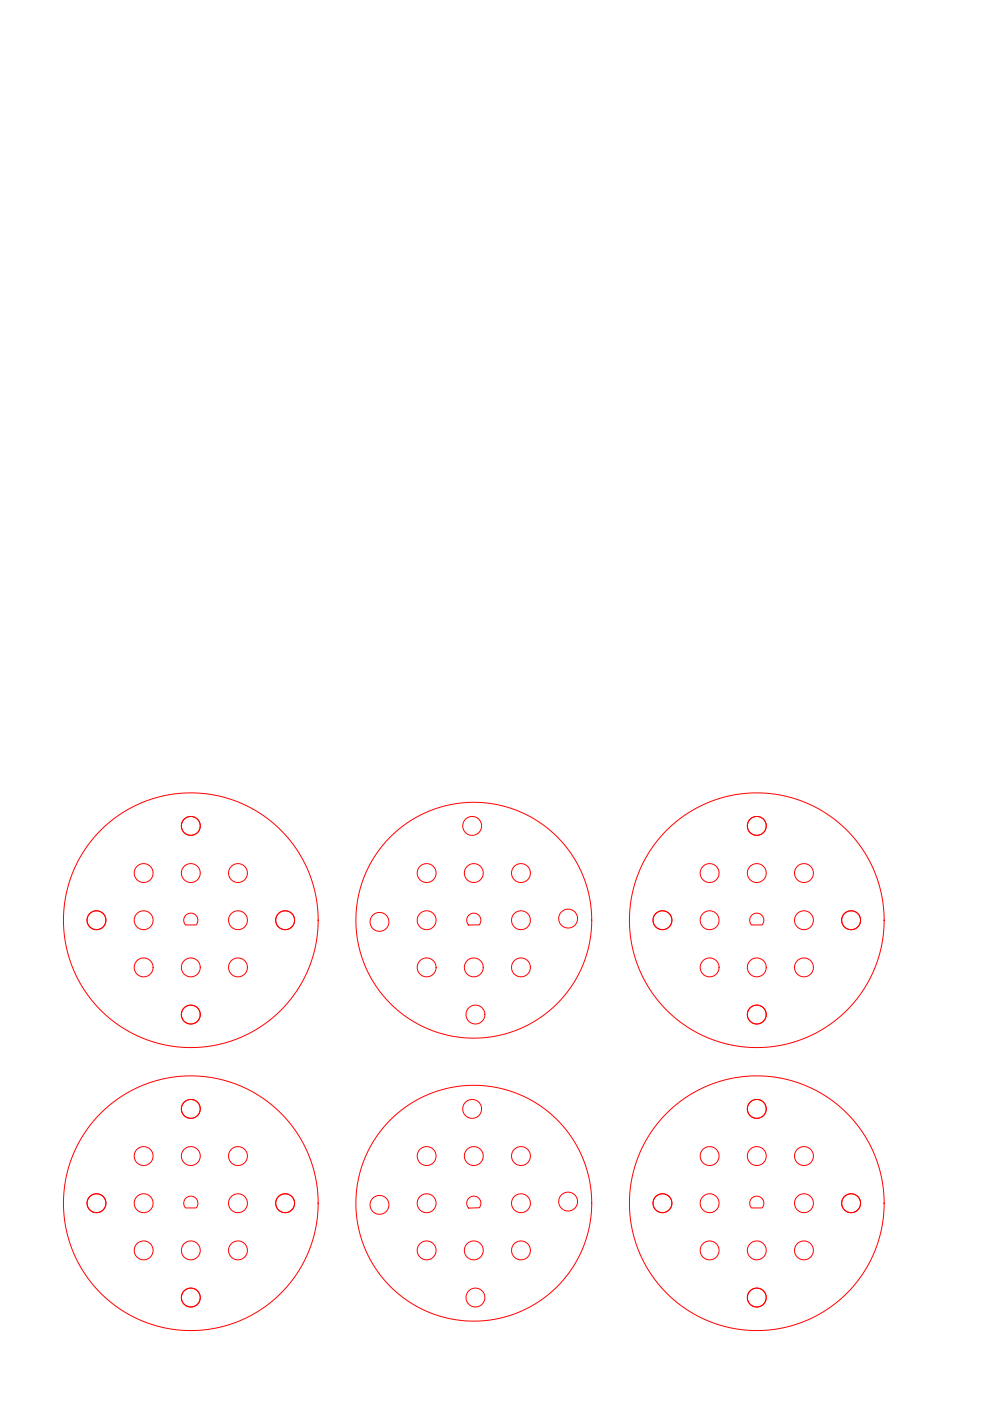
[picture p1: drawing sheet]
<svg xmlns="http://www.w3.org/2000/svg" width="210mm" height="297mm" viewBox="0 0 210 297" stroke-linecap="round" stroke-linejoin="round" font-family="sans-serif">
<g fill="none" stroke="#f00" stroke-width=".21">
<path d="M39.4 194l.5-.3 .6-.1 .6 .1 .4 .3 .3 .5 .2 .6-.1 .5-.3 .5h-2.3l-.2-.5-.1-.5 .1-.6zM67.5 195.1h.1M99.4 194.1l.4-.4 .6-.1 .6 .1 .5 .3 .3 .5 .2 .5-.1 .6-.3 .5h-2.2l-.3-.4-.1-.6 .1-.6zM125.5 195.1h.1M159.4 194l.5-.3 .5-.1 .6 .1 .5 .3 .3 .4 .2 .6-.1 .6-.3 .5h-2.3l-.2-.5-.1-.5 .1-.6zM187.5 195.1h.1M39.4 254l.5-.3 .5-.1 .6 .1 .5 .3 .3 .5 .2 .6-.1 .5-.3 .5h-2.3l-.2-.5-.1-.5 .1-.6zM67.5 255.1h.1M99.4 254l.5-.3 .5-.1 .6 .1 .5 .3 .3 .5 .2 .5-.1 .6-.3 .5h-2.2l-.3-.4-.1-.6 .1-.6zM125.5 255.1h.1M159.4 254l.5-.3 .5-.1 .6 .1 .5 .3 .3 .4 .2 .6-.1 .6-.3 .5h-2.3l-.2-.5-.1-.5 .1-.6zM187.5 255.1h.1"/>
<circle cx="40.5" cy="175.1" r="2"/>
<circle cx="100.1" cy="175.1" r="2"/>
<circle cx="160.5" cy="175.1" r="2"/>
<circle cx="20.5" cy="195.1" r="2"/>
<circle cx="30.5" cy="185.1" r="2"/>
<circle cx="30.5" cy="195.1" r="2"/>
<circle cx="40.5" cy="195.1" r="27"/>
<circle cx="40.5" cy="185.1" r="2"/>
<circle cx="50.5" cy="185.1" r="2"/>
<circle cx="50.5" cy="195.1" r="2"/>
<circle cx="60.5" cy="195.1" r="2"/>
<circle cx="80.5" cy="195.5" r="2"/>
<circle cx="90.5" cy="185.1" r="2"/>
<circle cx="90.5" cy="195.1" r="2"/>
<circle cx="100.5" cy="185.1" r="2"/>
<circle cx="100.5" cy="195.1" r="25"/>
<circle cx="110.5" cy="185.1" r="2"/>
<circle cx="110.5" cy="195.1" r="2"/>
<circle cx="120.5" cy="194.8" r="2"/>
<circle cx="140.5" cy="195.1" r="2"/>
<circle cx="150.5" cy="185.1" r="2"/>
<circle cx="150.5" cy="195.1" r="2"/>
<circle cx="160.5" cy="195.1" r="27"/>
<circle cx="160.5" cy="185.1" r="2"/>
<circle cx="170.5" cy="185.1" r="2"/>
<circle cx="170.5" cy="195.1" r="2"/>
<circle cx="180.5" cy="195.1" r="2"/>
<circle cx="30.5" cy="205.1" r="2"/>
<circle cx="40.5" cy="215.1" r="2"/>
<circle cx="40.5" cy="205.1" r="2"/>
<circle cx="50.5" cy="205.1" r="2"/>
<circle cx="90.5" cy="205.1" r="2"/>
<circle cx="100.5" cy="205.1" r="2"/>
<circle cx="100.8" cy="215.1" r="2"/>
<circle cx="110.5" cy="205.1" r="2"/>
<circle cx="150.5" cy="205.1" r="2"/>
<circle cx="160.5" cy="215.1" r="2"/>
<circle cx="160.5" cy="205.1" r="2"/>
<circle cx="170.5" cy="205.1" r="2"/>
<circle cx="40.5" cy="235.1" r="2"/>
<circle cx="100.1" cy="235.1" r="2"/>
<circle cx="160.5" cy="235.1" r="2"/>
<circle cx="20.5" cy="255.1" r="2"/>
<circle cx="30.5" cy="255.1" r="2"/>
<circle cx="30.5" cy="245.1" r="2"/>
<circle cx="40.5" cy="255.1" r="27"/>
<circle cx="40.5" cy="245.1" r="2"/>
<circle cx="50.5" cy="245.1" r="2"/>
<circle cx="50.5" cy="255.1" r="2"/>
<circle cx="60.5" cy="255.1" r="2"/>
<circle cx="80.5" cy="255.5" r="2"/>
<circle cx="90.5" cy="245.1" r="2"/>
<circle cx="90.5" cy="255.1" r="2"/>
<circle cx="100.5" cy="245.1" r="2"/>
<circle cx="100.5" cy="255.1" r="25"/>
<circle cx="110.5" cy="255.1" r="2"/>
<circle cx="110.5" cy="245.1" r="2"/>
<circle cx="120.5" cy="254.8" r="2"/>
<circle cx="140.5" cy="255.1" r="2"/>
<circle cx="150.5" cy="245.1" r="2"/>
<circle cx="150.5" cy="255.1" r="2"/>
<circle cx="160.5" cy="255.1" r="27"/>
<circle cx="160.5" cy="245.1" r="2"/>
<circle cx="170.5" cy="255.1" r="2"/>
<circle cx="170.5" cy="245.1" r="2"/>
<circle cx="180.5" cy="255.1" r="2"/>
<circle cx="30.5" cy="265.1" r="2"/>
<circle cx="40.5" cy="275.1" r="2"/>
<circle cx="40.5" cy="265.1" r="2"/>
<circle cx="50.5" cy="265.1" r="2"/>
<circle cx="90.5" cy="265.1" r="2"/>
<circle cx="100.5" cy="265.1" r="2"/>
<circle cx="100.8" cy="275.1" r="2"/>
<circle cx="110.5" cy="265.1" r="2"/>
<circle cx="150.5" cy="265.1" r="2"/>
<circle cx="160.5" cy="275.1" r="2"/>
<circle cx="160.5" cy="265.1" r="2"/>
<circle cx="170.5" cy="265.1" r="2"/>
</g>
</svg>
